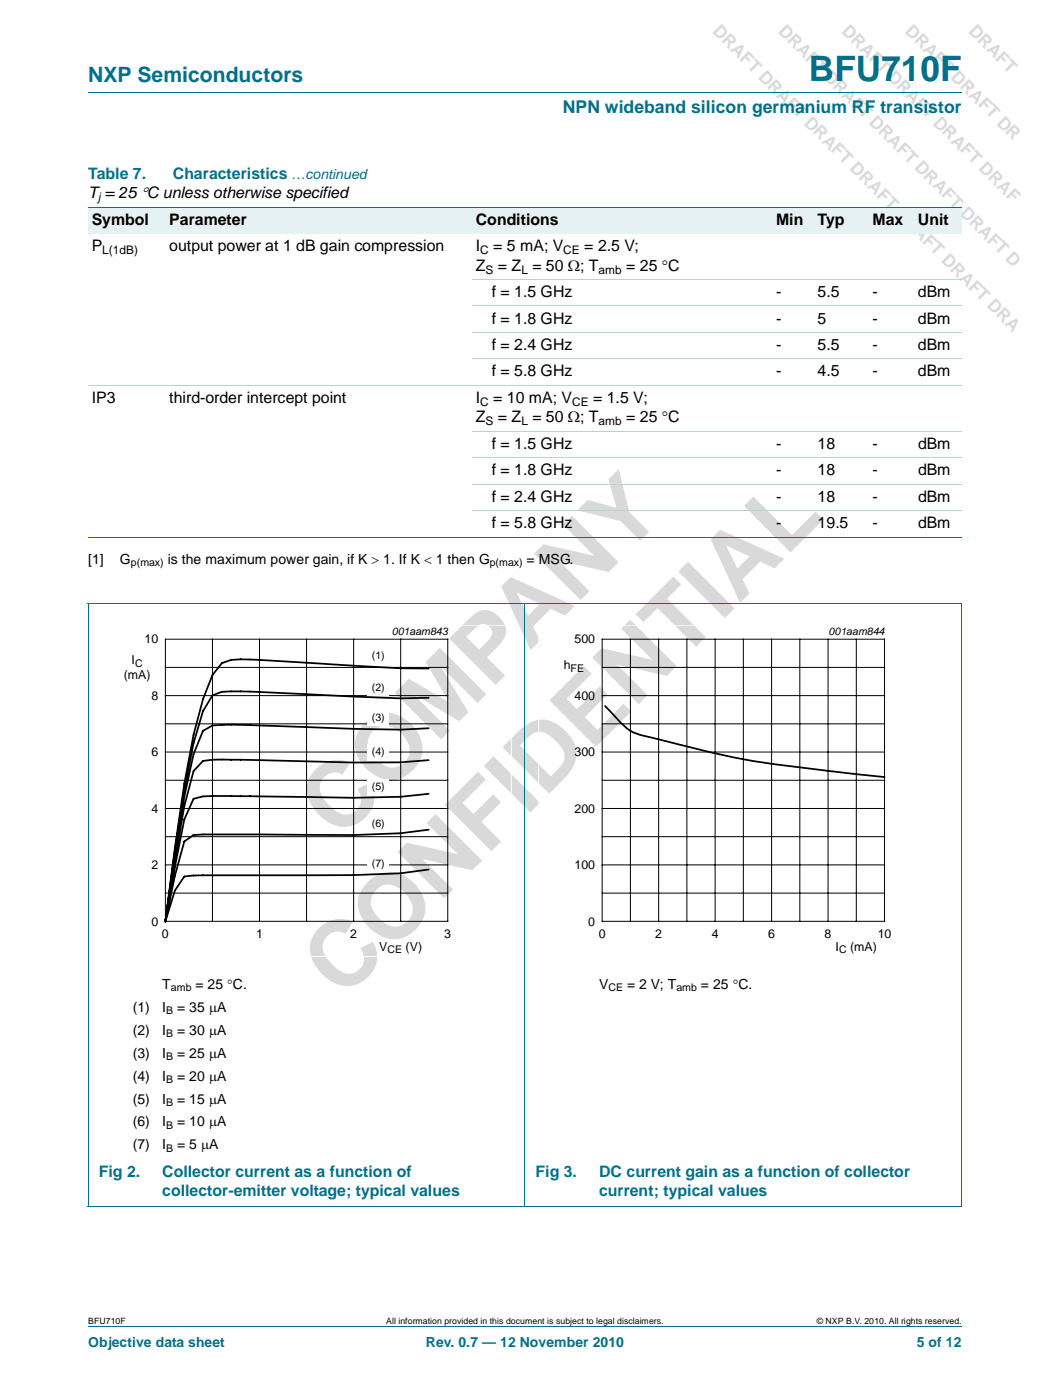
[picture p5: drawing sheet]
<svg xmlns="http://www.w3.org/2000/svg" width="210mm" height="280mm" viewBox="0 0 210 280" stroke-linecap="round" stroke-linejoin="round" font-family="sans-serif">
<defs><g id="words">
<g font-size="18.3" fill="#d9d9d9">
<text x="67.9" y="168.3" transform="rotate(-45 67.9 168.3)">COMPANY</text>
<text x="68.5" y="200.1" transform="rotate(-45 68.5 200.1)">CONFIDENTIAL</text>
</g>
<text font-size="7" fill="#007088" x="161.7" y="16.2">BFU710F</text>
<text font-size="4.2" fill="#007088" x="17.6" y="16.4">NXP Semiconductors</text>
<g font-size="3.5" fill="#d9d9d9">
<text x="142.3" y="6.4" transform="rotate(45 142.3 6.4)">DRAFT DRAFT DRAFT DRAFT DRAFT DRAFT DRA</text>
<text x="155.4" y="6.4" transform="rotate(45 155.4 6.4)">DRAFT DRAFT DRAFT DRAFT DRAFT D</text>
<text x="168.1" y="6.4" transform="rotate(45 168.1 6.4)">DRAFT DRAFT DRAFT DRAF</text>
<text x="180.8" y="6.4" transform="rotate(45 180.8 6.4)">DRAFT DRAFT DR</text>
</g>
<text font-size="3.5" fill="#007088" x="112.5" y="22.6">NPN wideband silicon germanium RF transistor</text>
<g font-size="3.2" fill="#007088">
<text x="17.6" y="35.8">Table 7.</text>
<text x="34.5" y="35.8">Characteristics</text>
<text x="19.7" y="235.5">Fig 2.</text>
<text x="32.4" y="235.5">Collector current as a function of</text>
<text x="32.4" y="239.4">collector-emitter voltage; typical values</text>
<text x="107.1" y="235.5">Fig 3.</text>
<text x="119.8" y="235.5">DC current gain as a function of collector</text>
<text x="119.8" y="239.4">current; typical values</text>
</g>
<g font-size="3.2">
<text x="17.6" y="39.7">T = 25 °C unless otherwise specified</text>
<text x="18.3" y="45">Symbol</text>
<text x="33.8" y="45">Parameter</text>
<text x="95.1" y="45">Conditions</text>
<text x="155.2" y="45">Min</text>
<text x="163.4" y="45">Typ</text>
<text x="174.4" y="45">Max</text>
<text x="183.5" y="45">Unit</text>
<text x="18.3" y="50.3">P</text>
<text x="33.8" y="50.3">output power at 1 dB gain compression</text>
<text x="95.1" y="50.3">I</text>
<text x="98.6" y="50.3">= 5 mA; V</text>
<text x="116.8" y="50.3">= 2.5 V;</text>
<text x="95.1" y="54.1">Z</text>
<text x="98.3" y="59.4">f = 1.5 GHz</text>
<text x="99.5" y="54.1">= Z = 50 Ω; T</text>
<text x="125.2" y="54.1">= 25 °C</text>
<text x="155.2" y="59.4">-</text>
<text x="163.4" y="59.4">5.5</text>
<text x="174.4" y="59.4">-</text>
<text x="183.5" y="59.4">dBm</text>
<text x="98.3" y="64.7">f = 1.8 GHz</text>
<text x="155.2" y="64.7">-</text>
<text x="163.4" y="64.7">5</text>
<text x="174.4" y="64.7">-</text>
<text x="183.5" y="64.7">dBm</text>
<text x="98.3" y="70">f = 2.4 GHz</text>
<text x="155.2" y="70">-</text>
<text x="163.4" y="70">5.5</text>
<text x="174.4" y="70">-</text>
<text x="183.5" y="70">dBm</text>
<text x="98.3" y="75.3">f = 5.8 GHz</text>
<text x="155.2" y="75.3">-</text>
<text x="163.4" y="75.3">4.5</text>
<text x="174.4" y="75.3">-</text>
<text x="183.5" y="75.3">dBm</text>
<text x="18.3" y="80.6">IP3</text>
<text x="33.8" y="80.6">third-order intercept point</text>
<text x="95.1" y="80.6">I</text>
<text x="98.6" y="80.6">= 10 mA; V</text>
<text x="118.6" y="80.6">= 1.5 V;</text>
<text x="95.1" y="84.5">Z</text>
<text x="98.3" y="89.8">f = 1.5 GHz</text>
<text x="99.5" y="84.5">= Z = 50 Ω; T</text>
<text x="125.2" y="84.5">= 25 °C</text>
<text x="155.2" y="89.8">-</text>
<text x="163.5" y="89.8">18</text>
<text x="174.4" y="89.8">-</text>
<text x="183.5" y="89.8">dBm</text>
<text x="98.3" y="95.1">f = 1.8 GHz</text>
<text x="155.2" y="95.1">-</text>
<text x="163.5" y="95.1">18</text>
<text x="174.4" y="95.1">-</text>
<text x="183.5" y="95.1">dBm</text>
<text x="98.3" y="100.4">f = 2.4 GHz</text>
<text x="155.2" y="100.4">-</text>
<text x="163.5" y="100.4">18</text>
<text x="174.4" y="100.4">-</text>
<text x="183.5" y="100.4">dBm</text>
<text x="98.3" y="105.7">f = 5.8 GHz</text>
<text x="155.2" y="105.7">-</text>
<text x="163.5" y="105.7">19.5</text>
<text x="174.4" y="105.7">-</text>
<text x="183.5" y="105.7">dBm</text>
</g>
<g font-size="2.8" fill="#007088">
<text x="58.3" y="35.8">…continued</text>
<text x="17.6" y="269.5">Objective data sheet</text>
<text x="85.1" y="269.5">Rev. 0.7 — 12 November 2010</text>
<text x="183.3" y="269.5">5 of 12</text>
</g>
<g font-size="2.8">
<text x="17.6" y="112.8">[1]</text>
<text x="24" y="112.8">G</text>
<text x="33.5" y="112.8">is the maximum power gain, if K &gt; 1. If K &lt; 1 then G</text>
<text x="105.3" y="112.8">= MSG.</text>
<text x="32.4" y="197.9">T</text>
<text x="39.1" y="197.9">= 25 °C.</text>
<text x="119.8" y="197.9">V</text>
<text x="125.3" y="197.9">= 2 V; T</text>
<text x="140.1" y="197.9">= 25 °C.</text>
<text x="26.5" y="202.4">(1)</text>
<text x="32.4" y="202.4">I</text>
<text x="35.4" y="202.4">= 35 μA</text>
<text x="26.5" y="207.1">(2)</text>
<text x="32.4" y="207.1">I</text>
<text x="35.4" y="207.1">= 30 μA</text>
<text x="26.5" y="211.6">(3)</text>
<text x="32.4" y="211.6">I</text>
<text x="35.4" y="211.6">= 25 μA</text>
<text x="26.5" y="216.2">(4)</text>
<text x="26.5" y="220.8">(5)</text>
<text x="32.4" y="216.2">I</text>
<text x="32.4" y="220.8">I</text>
<text x="35.4" y="216.2">= 20 μA</text>
<text x="35.4" y="220.8">= 15 μA</text>
<text x="26.5" y="225.4">(6)</text>
<text x="32.4" y="225.4">I</text>
<text x="35.4" y="225.4">= 10 μA</text>
<text x="26.5" y="230">(7)</text>
<text x="32.4" y="230">I</text>
<text x="35.4" y="230">= 5 μA</text>
</g>
<g font-size="2.5">
<text x="28.9" y="128.7">10</text>
<text x="114.8" y="128.7">500</text>
<text x="24.7" y="135.9">(mA)</text>
<text x="26.3" y="132.9">I</text>
<text x="112.7" y="133.9">h</text>
<text x="30.3" y="140">8</text>
<text x="114.8" y="140">400</text>
<text x="30.3" y="151.3">6</text>
<text x="114.8" y="151.3">300</text>
<text x="30.3" y="162.6">4</text>
<text x="114.8" y="162.6">200</text>
<text x="30.3" y="173.9">2</text>
<text x="114.8" y="173.9">100</text>
<text x="30.3" y="185.2">0</text>
<text x="117.6" y="185.2">0</text>
<text x="32.4" y="187.7">0</text>
<text x="51.2" y="187.7">1</text>
<text x="70" y="187.7">2</text>
<text x="75.8" y="190.3">V</text>
<text x="81.1" y="190.3">(V)</text>
<text x="88.8" y="187.7">3</text>
<text x="119.7" y="187.7">0</text>
<text x="131" y="187.7">2</text>
<text x="142.3" y="187.7">4</text>
<text x="153.6" y="187.7">6</text>
<text x="164.8" y="187.7">8</text>
<text x="167.1" y="190.3">I</text>
<text x="170" y="190.3">(mA)</text>
<text x="175.5" y="187.7">10</text>
</g>
<g font-size="2.4">
<text x="19.6" y="40.3">j</text>
<text x="20.4" y="50.8">L(1dB)</text>
<text x="96" y="50.8">C</text>
<text x="112.6" y="50.8">CE</text>
<text x="97.1" y="54.7">S</text>
<text x="104.2" y="54.7">L</text>
<text x="119.7" y="54.7">amb</text>
<text x="96" y="81.2">C</text>
<text x="114.4" y="81.2">CE</text>
<text x="97.1" y="85">S</text>
<text x="104.2" y="85">L</text>
<text x="119.7" y="85">amb</text>
</g>
<g font-size="2.1">
<text x="26.2" y="113.3">p(max)</text>
<text x="97.9" y="113.3">p(max)</text>
<text x="74.3" y="131.9">(1)</text>
<text x="78.3" y="127">001aam843</text>
<text x="165.6" y="127">001aam844</text>
<text x="27" y="133.4">C</text>
<text x="114.1" y="134.4">FE</text>
<text x="74.3" y="138.3">(2)</text>
<text x="74.3" y="144.2">(3)</text>
<text x="74.3" y="151.1">(4)</text>
<text x="74.3" y="158.1">(5)</text>
<text x="74.3" y="165.5">(6)</text>
<text x="74.3" y="173.5">(7)</text>
<text x="77.5" y="190.8">CE</text>
<text x="167.7" y="190.8">C</text>
<text x="33.2" y="202.9">B</text>
<text x="34.2" y="198.4">amb</text>
<text x="121.6" y="198.4">CE</text>
<text x="135.2" y="198.4">amb</text>
<text x="33.2" y="207.6">B</text>
<text x="33.2" y="212.1">B</text>
<text x="33.2" y="216.7">B</text>
<text x="33.2" y="221.3">B</text>
<text x="33.2" y="225.9">B</text>
<text x="33.2" y="230.5">B</text>
</g>
<g font-size="1.7">
<text x="17.6" y="264.9">BFU710F</text>
<text x="77.2" y="264.9">All information provided in this document is subject to legal disclaimers.</text>
<text x="163.3" y="264.9">© NXP B.V. 2010. All rights reserved.</text>
</g>
</g></defs>
<path d="M17.6 18.5h174.7M17.6 265.5h174.7" fill="none" stroke="#007088" stroke-width=".2"/>
<g fill="#e6f1f4">
<path d="M17.6 41.4h15.5v5.3h-15.5z"/>
<path d="M33.1 41.4h61.3v5.3h-61.3z"/>
<path d="M94.4 41.4h54.7v5.3h-54.7z"/>
<path d="M149.1 41.4h13.7v5.3h-13.7z"/>
<path d="M162.8 41.4h10.9v5.3h-10.9z"/>
<path d="M173.7 41.4h9.1v5.3h-9.1z"/>
<path d="M182.8 41.4h9.5v5.3h-9.5z"/>
</g>
<path d="M17.6 41.4h174.7M17.6 107.4h174.7M17.6 120.8h174.7M17.6 120.9v120.5M104.9 120.8v120.7M192.3 120.9v120.5M17.6 241.5h174.7" fill="none" stroke="#007088" stroke-width=".2"/>
<path d="M94.4 55.9h97.9M17.6 77.1h174.7M94.4 61.2h97.9M94.4 66.5h97.9M94.4 71.8h97.9M94.4 86.3h97.9M94.4 91.6h97.9M94.4 96.9h97.9M94.4 102.1h97.9" fill="none" stroke="#b3d4db" stroke-width=".2"/>
<path d="M20.4 125.1h81.8v66.3h-81.8z" fill="none" stroke="#fff" stroke-width=".2"/>
<g fill="none" stroke="#000" stroke-width=".2">
<path d="M33.1 127.9h56.4v56.4h-56.4zM33.1 133.5h56.4M33.1 139.2h56.4M42.5 127.9v56.4M51.9 127.9v56.4M61.3 127.9v56.4M70.7 127.9v56.4M80.1 127.9v56.4M33.1 144.8h56.4M33.1 156.1h56.4M33.1 150.5h56.4M33.1 167.4h56.4"/>
<path d="M33.1 178.7h56.4M33.1 161.8h56.4M33.1 173h56.4"/>
</g>
<g fill="#fff">
<path d="M73.5 129.6h4.3v3.3h-4.3z"/>
<path d="M73.5 136h4.3v3.3h-4.3z"/>
<path d="M73.5 141.9h4.3v3.3h-4.3z"/>
<path d="M73.5 148.8h4.3v3.3h-4.3z"/>
<path d="M73.5 155.8h4.3v3.3h-4.3z"/>
<path d="M73.5 163.2h4.3v3.3h-4.3z"/>
<path d="M73.5 171.2h4.3v3.3h-4.3z"/>
</g>
<path d="M85.7 139.6l-5.6 .1-32-1.4-3.7 .1-1.9 .7-1.9 3.2-1.9 6.4-1.9 9.3-1.8 12.4-1.9 14M85.7 133.7h-5.6l-9.4-.5a377.9 377.9 0 0 0-22.6-1.3l-1.9 .1-1.8 .7-1.9 2.4-1.9 4.8-1.9 7.1-1.9 9.8-1.8 12.9-1.9 14.7M85.7 158.8l-5.6 .6-9.4 .2-28.2-.3h-1.9l-1.9 .5-1.9 4.2-1.8 9.5-1.9 10.8M85.7 152.1l-5.6 .4-9.4 .1-22.6-.6a44.7 44.7 0 0 0-7.5 .2l-1.9 2.1-1.9 7-3.7 23M85.7 145.7l-5.6 .3-9.4-.2-18.8-.7a66.4 66.4 0 0 0-9.4 0l-1.9 1.1-1.9 4.7-1.9 8.5-1.8 11.8-1.9 13.2M121 141.3l.5 .5a29.4 29.4 0 0 0 4.5 4.4 22.7 22.7 0 0 0 5.7 1.7 181.9 181.9 0 0 0 33.9 6.3l11.2 1.3M85.7 174l-5.6 .7-9.4 .4h-30.1l-3.8 .3-1.8 2.8-1.9 6.1M85.7 166l-5.6 .7-9.4 .4-25-.1-7 .1-1.9 1.2-1.8 6.9-1.9 9.1" fill="none" stroke="#000" stroke-width=".35"/>
<path d="M107.7 125.1h81.8v66.3h-81.8z" fill="none" stroke="#fff" stroke-width=".2"/>
<g fill="none" stroke="#000" stroke-width=".2">
<path d="M120.4 127.9h56.4v56.4h-56.4zM120.4 133.5h56.4M120.4 139.2h56.4M126 127.9v56.4M131.7 127.9v56.4M137.3 127.9v56.4M143 127.9v56.4M148.6 127.9v56.4M154.2 127.9v56.4M159.9 127.9v56.4M165.5 127.9v56.4M171.2 127.9v56.4"/>
<path d="M120.4 144.8h56.4M120.4 156.1h56.4M120.4 150.5h56.4M120.4 167.4h56.4M120.4 178.7h56.4M120.4 161.8h56.4M120.4 173h56.4"/>
</g>
<use href="#words"/>
</svg>
